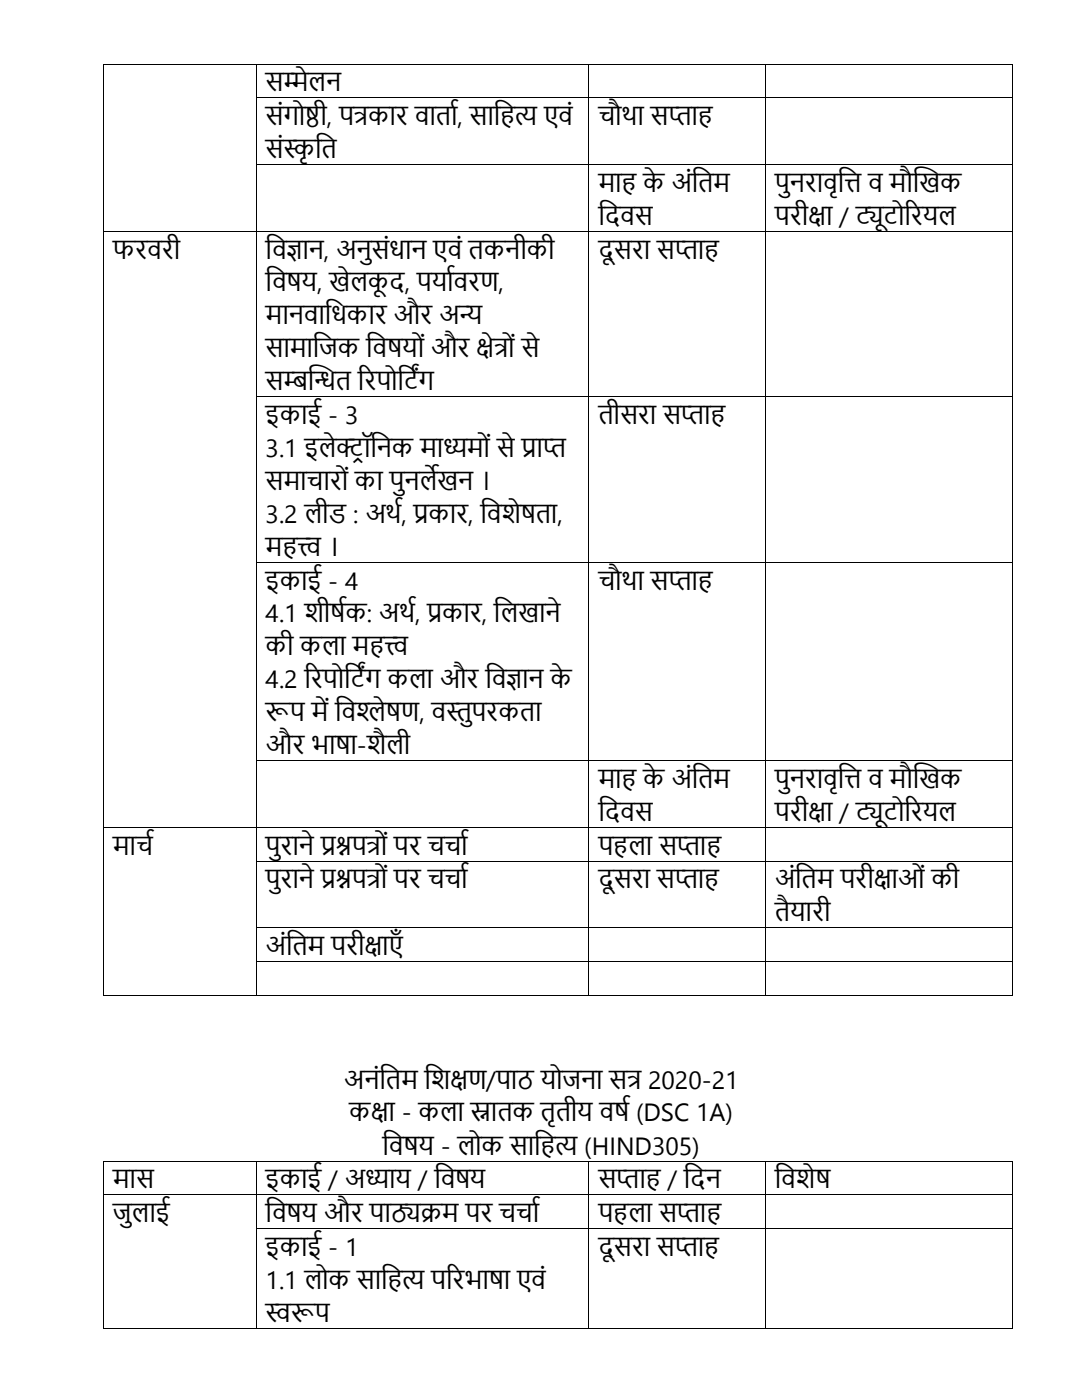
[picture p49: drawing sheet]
<svg xmlns="http://www.w3.org/2000/svg" width="216mm" height="279mm" viewBox="0 0 216 279" stroke-linecap="round" stroke-linejoin="round" font-family="sans-serif">
<defs><g id="words">
<g font-size="5">
<text x="53" y="18.2">सम</text>
<text x="56.6" y="18.2">्</text>
<text x="56.6" y="18.2">मेलन</text>
<text x="53" y="25">संगोष ,</text>
<text x="60.9" y="25">्</text>
<text x="60.9" y="25">ठी पत</text>
<text x="70.6" y="25">्</text>
<text x="70.6" y="25">रकार वािाष, सातत</text>
<text x="102.8" y="25">्</text>
<text x="102.8" y="25">य एवं</text>
<text x="119.4" y="25">चौथा सप</text>
<text x="133.4" y="25">्</text>
<text x="133.4" y="25">ता</text>
<text x="53" y="31.5">संस ि</text>
<text x="56.6" y="31.5">्</text>
<text x="56.6" y="31.5">कृत</text>
<text x="119.4" y="38.3">मा</text>
<text x="128.3" y="38.3">केअंत</text>
<text x="139.3" y="38.3">िम</text>
<text x="154.6" y="38.3">पु</text>
<text x="157.6" y="38.3">नरावृत</text>
<text x="168.5" y="38.3">ि व मौख</text>
<text x="183.4" y="38.3">खक</text>
<text x="119.4" y="44.8">त</text>
<text x="120.7" y="44.8">दवस</text>
<text x="154.6" y="44.8">परीक</text>
<text x="161.3" y="44.8">्</text>
<text x="161.3" y="44.8">षा / टिोररयल</text>
<text x="170.8" y="44.8">्</text>
<text x="170.8" y="44.8">यू</text>
<text x="22.5" y="51.6">फरवरी</text>
<text x="53" y="51.6">त्</text>
<text x="54.3" y="51.6">वज</text>
<text x="57.2" y="51.6">ञान, अनु</text>
<text x="74.1" y="51.6">संधान एवं िकनीकी</text>
<text x="119.4" y="51.6">दूसरा सप</text>
<text x="134.7" y="51.6">्</text>
<text x="134.7" y="51.6">ता</text>
<text x="53" y="58.2">त्य, खेलकूद, पयाषवरण,</text>
<text x="54.3" y="58.2">वर</text>
<text x="53" y="64.7">मानवात</text>
<text x="66.1" y="64.7">धकार और अन</text>
<text x="91.7" y="64.7">्</text>
<text x="91.7" y="64.7">य</text>
<text x="53" y="71.3">सामात</text>
<text x="63.7" y="71.3">जक त्यों और क्</text>
<text x="74.3" y="71.3">वर</text>
<text x="95" y="71.3">्रों से</text>
<text x="95" y="71.3">षेत</text>
<text x="53" y="77.9">सम न</text>
<text x="56.6" y="77.9">् ्ि ररपोत</text>
<text x="56.6" y="77.9">बख</text>
<text x="80.6" y="77.9">िांग</text>
<text x="53" y="84.6">इकाई - 3</text>
<text x="119.4" y="84.6">िीसरा सप</text>
<text x="135.9" y="84.6">्</text>
<text x="135.9" y="84.6">ता</text>
<text x="53" y="91.2">3.1 इलेक नक माध</text>
<text x="67.1" y="91.2">्</text>
<text x="67.1" y="91.2">ट</text>
<text x="67.1" y="91.2">्रॉत</text>
<text x="88.4" y="91.2">्</text>
<text x="88.4" y="91.2">यमों सेप ्</text>
<text x="104.1" y="91.2">् त</text>
<text x="104.1" y="91.2">राप</text>
<text x="53" y="97.8">समाचारों का पु</text>
<text x="80.7" y="97.8">नले</text>
<text x="87.2" y="97.8">खन ।</text>
<text x="53" y="104.3">3.2 लीड : अथष, प</text>
<text x="82.5" y="104.3">्</text>
<text x="82.5" y="104.3">रकार, त</text>
<text x="97.1" y="104.3">विेर</text>
<text x="103.9" y="104.3">्िा,</text>
<text x="53" y="110.9">म त</text>
<text x="59.3" y="110.9">्</text>
<text x="59.3" y="110.9">त</text>
<text x="59.3" y="110.9">व ।</text>
<text x="53" y="117.7">इकाई - 4</text>
<text x="119.4" y="117.7">चौथा सप</text>
<text x="133.4" y="117.7">्</text>
<text x="133.4" y="117.7">ता</text>
<text x="53" y="124.2">4.1 िीर</text>
<text x="65.9" y="124.2">्षक: अथष, प</text>
<text x="85.2" y="124.2">्</text>
<text x="85.2" y="124.2">रकार, त</text>
<text x="99.8" y="124.2">लखाने</text>
<text x="53" y="130.8">की कला म त</text>
<text x="76.7" y="130.8">्</text>
<text x="76.7" y="130.8">त</text>
<text x="76.7" y="130.8">व</text>
<text x="53" y="137.3">4.2 ररपोत</text>
<text x="69.9" y="137.3">िांग कला और त्</text>
<text x="98.1" y="137.3">वज</text>
<text x="101" y="137.3">ञान के</text>
<text x="53" y="143.9">र</text>
<text x="53" y="143.9">ूप मेत््ण, वसपरकिा</text>
<text x="65.4" y="143.9">ंवश</text>
<text x="71" y="143.9">लेर</text>
<text x="89" y="143.9">्</text>
<text x="89" y="143.9">तु</text>
<text x="53" y="150.5">और भार</text>
<text x="66.9" y="150.5">्ा-िै</text>
<text x="77.1" y="150.5">ली</text>
<text x="119.4" y="157.3">मा</text>
<text x="128.3" y="157.3">केअंत</text>
<text x="139.3" y="157.3">िम</text>
<text x="154.6" y="157.3">पु</text>
<text x="157.6" y="157.3">नरावृत</text>
<text x="168.5" y="157.3">ि व मौख</text>
<text x="183.4" y="157.3">खक</text>
<text x="119.4" y="163.8">त</text>
<text x="120.7" y="163.8">दवस</text>
<text x="154.6" y="163.8">परीक</text>
<text x="161.3" y="163.8">्</text>
<text x="161.3" y="163.8">षा / टिोररयल</text>
<text x="170.8" y="163.8">्</text>
<text x="170.8" y="163.8">यू</text>
<text x="22.5" y="170.5">माचष</text>
<text x="53" y="170.5">पु</text>
<text x="56" y="170.5">राने प् ्</text>
<text x="64" y="170.5">्नपत</text>
<text x="64" y="170.5">रश रों पर चचाष</text>
<text x="119.4" y="170.5">प ला सप</text>
<text x="135.1" y="170.5">्</text>
<text x="135.1" y="170.5">ता</text>
<text x="53" y="177.3">पु</text>
<text x="56" y="177.3">राने प् ्</text>
<text x="64" y="177.3">्नपत</text>
<text x="64" y="177.3">रश रों पर चचाष</text>
<text x="119.4" y="177.3">दूसरा सप</text>
<text x="134.7" y="177.3">्</text>
<text x="134.7" y="177.3">ता</text>
<text x="154.6" y="177.3">अंत</text>
<text x="160" y="177.3">िम परीक</text>
<text x="174.3" y="177.3">्</text>
<text x="174.3" y="177.3">षाओं की</text>
<text x="154.6" y="183.9">िै</text>
<text x="157.7" y="183.9">यारी</text>
<text x="53" y="190.6">अंत</text>
<text x="58.3" y="190.6">िम परीक</text>
<text x="72.7" y="190.6">्</text>
<text x="72.7" y="190.6">षाएाँ</text>
<text x="68.6" y="217.2">अनंत</text>
<text x="77" y="217.2">िम त ्</text>
<text x="86" y="217.2">िक</text>
<text x="89.8" y="217.2">षण/पाठ योजना सत 2020-21</text>
<text x="125.1" y="217.2">्</text>
<text x="125.1" y="217.2">र</text>
<text x="69.7" y="223.8">कक</text>
<text x="74" y="223.8">्</text>
<text x="74" y="223.8">षा - कला स</text>
<text x="93.9" y="223.8">्</text>
<text x="93.9" y="223.8">नािक िृिीय वर</text>
<text x="122.6" y="223.8">्ष(DSC 1A)</text>
<text x="76.3" y="230.4">त्य - लोक सातत</text>
<text x="77.6" y="230.4">वर</text>
<text x="110.8" y="230.4">्</text>
<text x="110.8" y="230.4">य (HIND305)</text>
<text x="22.5" y="237.1">मास</text>
<text x="53" y="237.1">इकाई / अध</text>
<text x="72.9" y="237.1">्</text>
<text x="72.9" y="237.1">याय / त्य</text>
<text x="87.9" y="237.1">वर</text>
<text x="119.4" y="237.1">सप</text>
<text x="123" y="237.1">्</text>
<text x="123" y="237.1">ता</text>
<text x="133.2" y="237.1">/ त</text>
<text x="137.7" y="237.1">दन</text>
<text x="154.6" y="237.1">त</text>
<text x="155.9" y="237.1">विेर</text>
<text x="162.7" y="237.1">्</text>
<text x="22.5" y="243.9">जु</text>
<text x="26.2" y="243.9">लाई</text>
<text x="53" y="243.9">त्य और पाठ</text>
<text x="54.3" y="243.9">वर</text>
<text x="78" y="243.9">्</text>
<text x="78" y="243.9">यिम पर चचाष</text>
<text x="119.4" y="243.9">प ला सप</text>
<text x="135.1" y="243.9">्</text>
<text x="135.1" y="243.9">ता</text>
<text x="53" y="250.6">इकाई - 1</text>
<text x="119.4" y="250.6">दूसरा सप</text>
<text x="134.7" y="250.6">्</text>
<text x="134.7" y="250.6">ता</text>
<text x="53" y="257.2">1.1 लोक सातत</text>
<text x="80.3" y="257.2">्</text>
<text x="80.3" y="257.2">य पररभार</text>
<text x="97.5" y="257.2">्ा एवं</text>
<text x="53" y="263.8">सूप</text>
<text x="53" y="263.8">्</text>
<text x="53" y="263.8">वर</text>
</g>
</g></defs>
<g fill="#000">
<path d="M20.6 12.7h.1v.2h-.1z" fill-rule="evenodd"/>
<path d="M20.6 12.7h.1v.2h-.1z" fill-rule="evenodd"/>
<path d="M20.6 19.4h.1v.2h-.1z" fill-rule="evenodd"/>
<path d="M51.1 12.7h.1v.2h-.1z" fill-rule="evenodd"/>
<path d="M51.1 19.4h.1v.2h-.1z" fill-rule="evenodd"/>
<path d="M117.4 12.7h.2v.2h-.2z" fill-rule="evenodd"/>
<path d="M117.4 19.4h.2v.2h-.2z" fill-rule="evenodd"/>
<path d="M152.7 12.7h.1v.2h-.1z" fill-rule="evenodd"/>
<path d="M152.7 19.4h.1v.2h-.1z" fill-rule="evenodd"/>
<path d="M201.9 12.7h.1v.2h-.1z" fill-rule="evenodd"/>
<path d="M201.9 12.7h.1v.2h-.1z" fill-rule="evenodd"/>
<path d="M201.9 19.4h.1v.2h-.1z" fill-rule="evenodd"/>
<path d="M20.6 32.8h.1v.1h-.1z" fill-rule="evenodd"/>
<path d="M51.1 32.8h.1v.1h-.1z" fill-rule="evenodd"/>
<path d="M117.4 32.8h.2v.1h-.2z" fill-rule="evenodd"/>
<path d="M152.7 32.8h.1v.1h-.1z" fill-rule="evenodd"/>
<path d="M201.9 32.8h.1v.1h-.1z" fill-rule="evenodd"/>
<path d="M20.6 46.1h.1v.1h-.1z" fill-rule="evenodd"/>
<path d="M51.1 46.1h.1v.1h-.1z" fill-rule="evenodd"/>
<path d="M117.4 46.1h.2v.1h-.2z" fill-rule="evenodd"/>
<path d="M152.7 46.1h.1v.1h-.1z" fill-rule="evenodd"/>
<path d="M201.9 46.1h.1v.1h-.1z" fill-rule="evenodd"/>
<path d="M20.6 79.1h.1v.2h-.1z" fill-rule="evenodd"/>
<path d="M51.1 79.1h.1v.2h-.1z" fill-rule="evenodd"/>
<path d="M117.4 79.1h.2v.2h-.2z" fill-rule="evenodd"/>
<path d="M152.7 79.1h.1v.2h-.1z" fill-rule="evenodd"/>
<path d="M201.9 79.1h.1v.2h-.1z" fill-rule="evenodd"/>
<path d="M20.6 112.1h.1v.2h-.1z" fill-rule="evenodd"/>
<path d="M51.1 112.1h.1v.2h-.1z" fill-rule="evenodd"/>
<path d="M117.4 112.1h.2v.2h-.2z" fill-rule="evenodd"/>
<path d="M152.7 112.1h.1v.2h-.1z" fill-rule="evenodd"/>
<path d="M201.9 112.1h.1v.2h-.1z" fill-rule="evenodd"/>
<path d="M20.6 151.7h.1v.2h-.1z" fill-rule="evenodd"/>
<path d="M51.1 151.7h.1v.2h-.1z" fill-rule="evenodd"/>
<path d="M117.4 151.7h.2v.2h-.2z" fill-rule="evenodd"/>
<path d="M152.7 151.7h.1v.2h-.1z" fill-rule="evenodd"/>
<path d="M201.9 151.7h.1v.2h-.1z" fill-rule="evenodd"/>
<path d="M20.6 165h.1v.2h-.1z" fill-rule="evenodd"/>
<path d="M20.6 171.8h.1v.2h-.1z" fill-rule="evenodd"/>
<path d="M51.1 165h.1v.2h-.1z" fill-rule="evenodd"/>
<path d="M51.1 171.8h.1v.2h-.1z" fill-rule="evenodd"/>
<path d="M117.4 165h.2v.2h-.2z" fill-rule="evenodd"/>
<path d="M117.4 171.8h.2v.2h-.2z" fill-rule="evenodd"/>
<path d="M152.7 165h.1v.2h-.1z" fill-rule="evenodd"/>
<path d="M152.7 171.8h.1v.2h-.1z" fill-rule="evenodd"/>
<path d="M201.9 165h.1v.2h-.1z" fill-rule="evenodd"/>
<path d="M201.9 171.8h.1v.2h-.1z" fill-rule="evenodd"/>
<path d="M20.6 185.1h.1v.2h-.1z" fill-rule="evenodd"/>
<path d="M20.6 191.8h.1v.2h-.1z" fill-rule="evenodd"/>
<path d="M20.6 198.6h.1v.2h-.1z" fill-rule="evenodd"/>
<path d="M20.6 198.6h.1v.2h-.1z" fill-rule="evenodd"/>
<path d="M51.1 185.1h.1v.2h-.1z" fill-rule="evenodd"/>
<path d="M51.1 191.8h.1v.2h-.1z" fill-rule="evenodd"/>
<path d="M51.1 198.6h.1v.2h-.1z" fill-rule="evenodd"/>
<path d="M117.4 185.1h.2v.2h-.2z" fill-rule="evenodd"/>
<path d="M117.4 191.8h.2v.2h-.2z" fill-rule="evenodd"/>
<path d="M117.4 198.6h.2v.2h-.2z" fill-rule="evenodd"/>
<path d="M152.7 185.1h.1v.2h-.1z" fill-rule="evenodd"/>
<path d="M152.7 191.8h.1v.2h-.1z" fill-rule="evenodd"/>
<path d="M152.7 198.6h.1v.2h-.1z" fill-rule="evenodd"/>
<path d="M201.9 185.1h.1v.2h-.1z" fill-rule="evenodd"/>
<path d="M201.9 191.8h.1v.2h-.1z" fill-rule="evenodd"/>
<path d="M201.9 198.6h.1v.2h-.1z" fill-rule="evenodd"/>
<path d="M201.9 198.6h.1v.2h-.1z" fill-rule="evenodd"/>
<path d="M20.6 231.6h.1v.2h-.1z" fill-rule="evenodd"/>
<path d="M20.6 231.6h.1v.2h-.1z" fill-rule="evenodd"/>
<path d="M20.6 238.4h.1v.1h-.1z" fill-rule="evenodd"/>
<path d="M51.1 231.6h.1v.2h-.1z" fill-rule="evenodd"/>
<path d="M51.1 238.4h.1v.1h-.1z" fill-rule="evenodd"/>
<path d="M117.4 231.6h.2v.2h-.2z" fill-rule="evenodd"/>
<path d="M117.4 238.4h.2v.1h-.2z" fill-rule="evenodd"/>
<path d="M152.7 231.6h.1v.2h-.1z" fill-rule="evenodd"/>
<path d="M152.7 238.4h.1v.1h-.1z" fill-rule="evenodd"/>
<path d="M201.9 231.6h.1v.2h-.1z" fill-rule="evenodd"/>
<path d="M201.9 231.6h.1v.2h-.1z" fill-rule="evenodd"/>
<path d="M201.9 238.4h.1v.1h-.1z" fill-rule="evenodd"/>
<path d="M20.6 245.1h.1v.2h-.1z" fill-rule="evenodd"/>
<path d="M51.1 245.1h.1v.2h-.1z" fill-rule="evenodd"/>
<path d="M117.4 245.1h.2v.2h-.2z" fill-rule="evenodd"/>
<path d="M152.7 245.1h.1v.2h-.1z" fill-rule="evenodd"/>
<path d="M201.9 245.1h.1v.2h-.1z" fill-rule="evenodd"/>
<path d="M20.6 265h.1v.2h-.1z" fill-rule="evenodd"/>
<path d="M20.6 265h.1v.2h-.1z" fill-rule="evenodd"/>
<path d="M51.1 265h.1v.2h-.1z" fill-rule="evenodd"/>
<path d="M117.4 265h.2v.2h-.2z" fill-rule="evenodd"/>
<path d="M152.7 265h.1v.2h-.1z" fill-rule="evenodd"/>
<path d="M201.9 265h.1v.2h-.1z" fill-rule="evenodd"/>
<path d="M201.9 265h.1v.2h-.1z" fill-rule="evenodd"/>
</g>
<g fill="none" stroke="#000" stroke-width=".2">
<path d="M20.7 12.9v6.5M20.7 19.6v13.2M20.7 12.8h30.4M51.1 12.9v6.5M51.1 19.6v13.2M51.2 12.8h66.2M51.2 19.5h66.2M117.5 12.9v6.5M117.5 19.6v13.2M117.6 12.8h35.1M117.6 19.5h35.1M152.8 12.9v6.5"/>
<path d="M152.8 19.6v13.2M152.8 12.8h49.1M152.8 19.5h49.1M202 12.9v6.5M202 19.6v13.2M20.7 32.9v13.2M51.1 32.9v13.2M51.2 32.9h66.2M117.5 32.9v13.2M117.6 32.9h35.1M152.8 32.9v13.2M152.8 32.9h49.1"/>
<path d="M202 32.9v13.2M20.7 46.2v32.9M20.7 46.2h30.4M51.1 46.2v32.9M51.2 46.2h66.2M117.5 46.2v32.9M117.6 46.2h35.1M152.8 46.2v32.9M152.8 46.2h49.1M202 46.2v32.9M20.7 79.3v32.8M51.1 79.3v32.8"/>
<path d="M51.2 79.2h66.2M117.5 79.3v32.8M117.6 79.2h35.1M152.8 79.3v32.8M152.8 79.2h49.1M202 79.3v32.8M20.7 112.3v39.4M51.1 112.3v39.4M51.2 112.2h66.2M117.5 112.3v39.4M117.6 112.2h35.1M152.8 112.3v39.4"/>
<path d="M152.8 112.2h49.1M202 112.3v39.4M20.7 151.9v13.1M51.1 151.9v13.1M51.2 151.8h66.2M117.5 151.9v13.1M117.6 151.8h35.1M152.8 151.9v13.1M152.8 151.8h49.1M202 151.9v13.1M20.7 165.2v6.6M20.7 172v13.1"/>
<path d="M20.7 165.1h30.4M51.1 165.2v6.6M51.1 172v13.1M51.2 165.1h66.2M51.2 171.9h66.2M117.5 165.2v6.6M117.5 172v13.1M117.6 165.1h35.1M117.6 171.9h35.1M152.8 165.2v6.6M152.8 172v13.1M152.8 165.1h49.1"/>
<path d="M152.8 171.9h49.1M202 165.2v6.6M202 172v13.1M20.7 185.3v6.5M20.7 192v6.6M20.7 198.7h30.4M51.1 185.3v6.5M51.1 192v6.6M51.2 185.2h66.2M51.2 191.9h66.2M51.2 198.7h66.2M117.5 185.3v6.5"/>
<path d="M117.5 192v6.6M117.6 185.2h35.1M117.6 191.9h35.1M117.6 198.7h35.1M152.8 185.3v6.5M152.8 192v6.6M152.8 185.2h49.1M152.8 191.9h49.1M152.8 198.7h49.1M202 185.3v6.5M202 192v6.6M20.7 231.8v6.6"/>
<path d="M20.7 238.5v6.6M20.7 231.7h30.4M20.7 238.5h30.4M51.1 231.8v6.6M51.1 238.5v6.6M51.2 231.7h66.2M51.2 238.5h66.2M117.5 231.8v6.6M117.5 238.5v6.6M117.6 231.7h35.1M117.6 238.5h35.1M152.8 231.8v6.6"/>
<path d="M152.8 238.5v6.6M152.8 231.7h49.1M152.8 238.5h49.1M202 231.8v6.6M202 238.5v6.6M20.7 245.3v19.7M51.1 245.3v19.7M51.2 245.2h66.2M117.5 245.3v19.7M117.6 245.2h35.1M152.8 245.3v19.7M152.8 245.2h49.1"/>
<path d="M202 245.3v19.7M20.7 265.1h30.4M51.2 265.1h66.2M117.6 265.1h35.1M152.8 265.1h49.1"/>
</g>
<use href="#words"/>
</svg>
